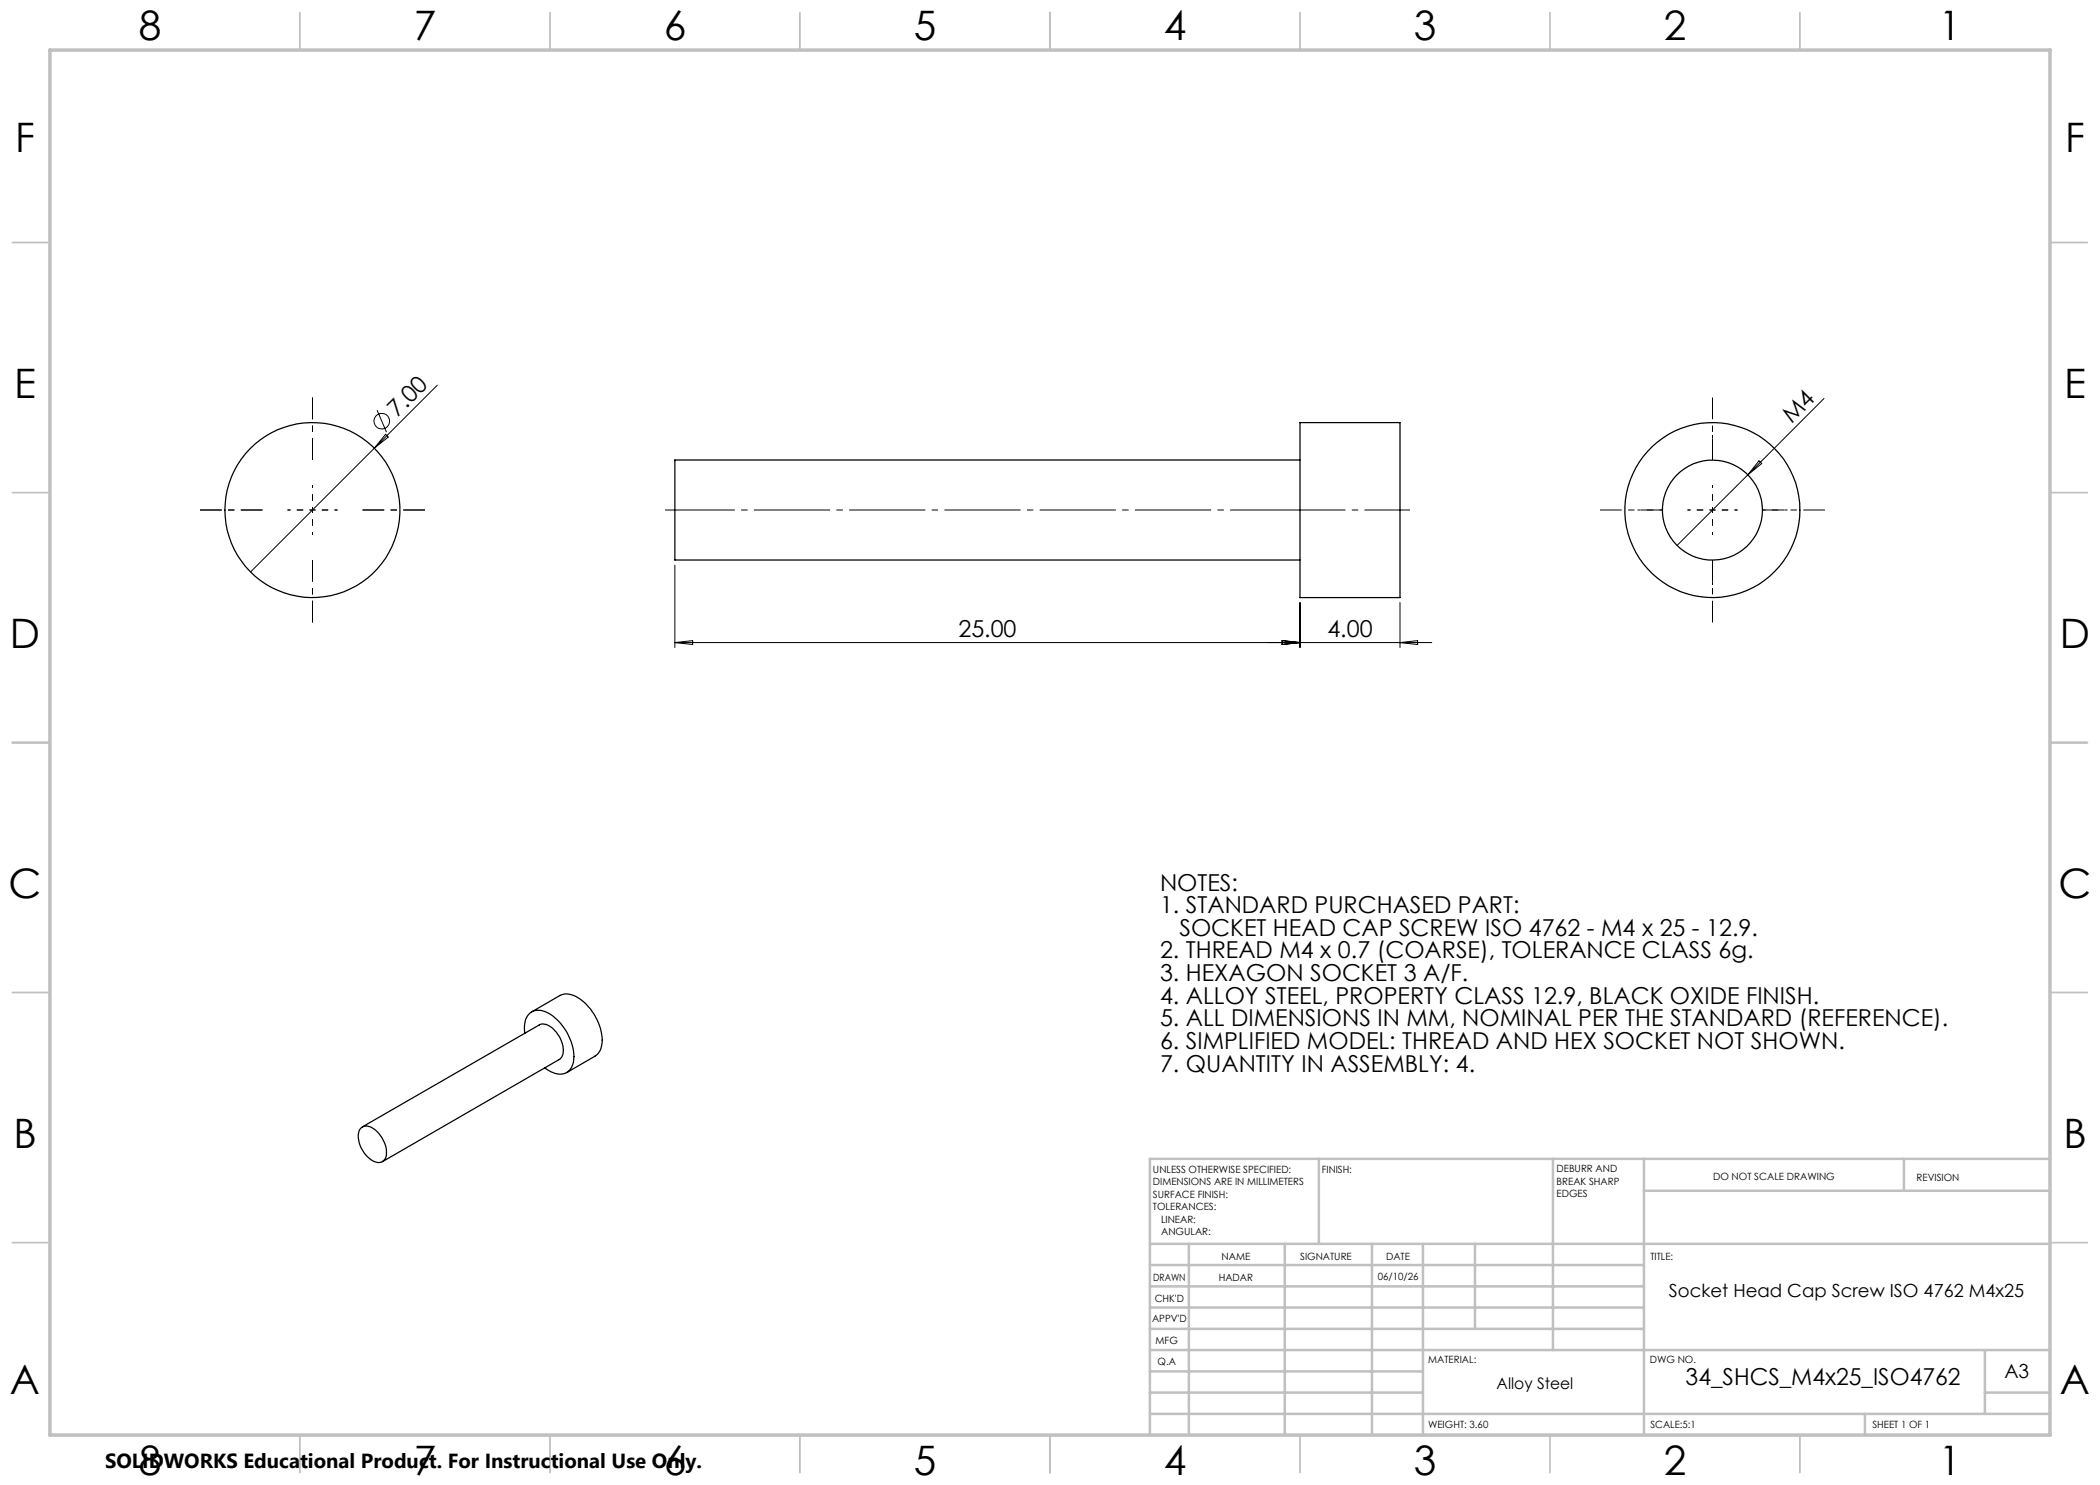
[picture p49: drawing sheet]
<svg xmlns="http://www.w3.org/2000/svg" width="420mm" height="297mm" viewBox="0 0 420 297" stroke-linecap="round" stroke-linejoin="round" font-family="sans-serif">
<defs><g id="words">
<g font-size="8.1">
<text x="27.7" y="8">8</text>
<text x="82.7" y="8">7</text>
<text x="132.7" y="8">6</text>
<text x="182.7" y="8">5</text>
<text x="232.7" y="8">4</text>
<text x="282.7" y="8">3</text>
<text x="332.7" y="8">2</text>
<text x="387.7" y="8">1</text>
<text x="3" y="30.4">F</text>
<text x="413" y="30.4">F</text>
<text x="2.8" y="79.6">E</text>
<text x="412.8" y="79.6">E</text>
<text x="2" y="129.6">D</text>
<text x="412" y="129.6">D</text>
<text x="1.7" y="179.6">C</text>
<text x="411.7" y="179.6">C</text>
<text x="2.7" y="229.6">B</text>
<text x="412.7" y="229.6">B</text>
<text x="2" y="278.9">A</text>
<text x="412" y="278.9">A</text>
<text x="27.7" y="295">8</text>
<text x="82.7" y="295">7</text>
<text x="132.7" y="295">6</text>
<text x="182.7" y="295">5</text>
<text x="232.7" y="295">4</text>
<text x="282.7" y="295">3</text>
<text x="332.7" y="295">2</text>
<text x="387.7" y="295">1</text>
</g>
<g font-size="4.7">
<text x="79.4" y="83.6" transform="rotate(-45 79.4 83.6)">7.00</text>
<text x="358.3" y="84.7" transform="rotate(-45 358.3 84.7)">M4</text>
<text x="191.7" y="127.5">25.00</text>
<text x="265.5" y="127.5">4.00</text>
<text x="232" y="178.1">NOTES:</text>
<text x="232" y="182.6">1. STANDARD PURCHASED PART:</text>
<text x="232" y="191.7">2. THREAD M4 x 0.7 (COARSE), TOLERANCE CLASS 6g.</text>
<text x="235.9" y="187.2">SOCKET HEAD CAP SCREW ISO 4762 - M4 x 25 - 12.9.</text>
<text x="232" y="196.2">3. HEXAGON SOCKET 3 A/F.</text>
<text x="232" y="200.7">4. ALLOY STEEL, PROPERTY CLASS 12.9, BLACK OXIDE FINISH.</text>
<text x="232" y="205.3">5. ALL DIMENSIONS IN MM, NOMINAL PER THE STANDARD (REFERENCE).</text>
<text x="232" y="209.8">6. SIMPLIFIED MODEL: THREAD AND HEX SOCKET NOT SHOWN.</text>
<text x="232" y="214.3">7. QUANTITY IN ASSEMBLY: 4.</text>
<text x="337.1" y="277">34_SHCS_M4x25_ISO4762</text>
</g>
<text font-size="4.1" x="21" y="293.7">SOLIDWORKS Educational Product. For Instructional Use Only.</text>
<text font-size="3.9" x="400.9" y="275.5">A3</text>
<text font-size="3.6" x="333.8" y="259.4">Socket Head Cap Screw ISO 4762 M4x25</text>
<text font-size="3.2" x="299.3" y="277.9">Alloy Steel</text>
<g font-size="2">
<text x="230.6" y="234.6">UNLESS OTHERWISE SPECIFIED:</text>
<text x="230.6" y="237.1">DIMENSIONS ARE IN MILLIMETERS</text>
<text x="230.6" y="239.6">SURFACE FINISH:</text>
<text x="264.4" y="234.6">FINISH:</text>
<text x="311.3" y="234.5">DEBURR AND</text>
<text x="311.3" y="237">BREAK SHARP</text>
<text x="311.3" y="239.5">EDGES</text>
<text x="342.6" y="236">DO NOT SCALE DRAWING</text>
<text x="383.3" y="236.2">REVISION</text>
<text x="230.6" y="242.1">TOLERANCES:</text>
<text x="232.2" y="244.6">LINEAR:</text>
<text x="232.2" y="247.1">ANGULAR:</text>
<text x="244.3" y="252">NAME</text>
<text x="260" y="251.9">SIGNATURE</text>
<text x="277.2" y="251.9">DATE</text>
<text x="330.1" y="251.9">TITLE:</text>
<text x="230.6" y="256.1">DRAWN</text>
<text x="243.7" y="256.1">HADAR</text>
<text x="275.6" y="255.9">06/10/26</text>
<text x="230.9" y="260.3">CHK'D</text>
<text x="230.4" y="264.4">APPV'D</text>
<text x="231.1" y="268.8">MFG</text>
<text x="231.5" y="273">Q.A</text>
<text x="285.6" y="272.5">MATERIAL:</text>
<text x="330" y="272.5">DWG NO.</text>
<text x="285.6" y="285.5">WEIGHT: 3.60</text>
<text x="330.1" y="285.6">SCALE:5:1</text>
<text x="374.5" y="285.6">SHEET 1 OF 1</text>
</g>
</g></defs>
<g fill="none" stroke="#000" stroke-width=".25">
<path d="M260 84.5h20v35h-20zM260 92h-125v20h125M105 206.7a4.1 4.1 0 0 1 1.4-4.4 4.6 4.6 0 0 1 5 1.7 10.4 10.4 0 0 1 3.3 8.5 2.8 2.8 0 0 1-4.4 1.9l-1.3-.8M106.3 202.4l5.7-3.3a4 4 0 0 1 4.3 1 10.6 10.6 0 0 1 4.1 8.8 3.1 3.1 0 0 1-1.4 2.3l-5.7 3.3M72.1 225.7a1.91 1.91 0 0 1 2.7 .1 5.6 5.6 0 0 1 2.3 5.9 1.76 1.76 0 0 1-2.8 .3 5.7 5.7 0 0 1-2.5-5.8zM72.5 225.4l35.3-20.4a2.66 2.66 0 0 1 3.2 1.2 4.9 4.9 0 0 1 1.3 5.3l-.3 .3-35.5 20.5"/>
<circle cx="62.5" cy="102" r="17.5"/>
<circle cx="342.5" cy="102" r="17.5"/>
<circle cx="342.5" cy="102" r="10"/>
</g>
<g fill="none" stroke="#000" stroke-width=".2">
<path d="M87.5 77l-37.4 37.4M364.8 79.7l-29.4 29.4M75.4 82.1l1.9 4.3M77.1 86.9l.5 .5-2.7 2.2zM351.8 92.2l.6 .5-2.8 2.3zM135 113v16.5M135 128.5h151.3M135 128.5l3.5-.4v.8zM256.4 128.1l3.6 .4-3.6 .4zM260 120.5v9M280 120.5v9M280 128.5l3.5-.4v.8z"/>
<circle cx="76.4" cy="84.2" r="1.56"/>
</g>
<path d="M133 102h127" fill="none" stroke="#000" stroke-width=".2" stroke-dasharray="15.2 1.3 1.3 1.3" stroke-dashoffset="1.3" stroke-linecap="butt"/>
<path d="M260 102h22" fill="none" stroke="#000" stroke-width=".2" stroke-dasharray="15.2 1.3 1.3 1.3" stroke-dashoffset="6.1" stroke-linecap="butt"/>
<path d="M342.5 92v-5M62.5 102v-5M62.5 102h-5M62.5 102v5M62.5 102h5M332.5 102h-5M342.5 102v-5M342.5 102h-5M342.5 102v5M342.5 102h5M342.5 112v5M352.5 102h5" fill="none" stroke="#000" stroke-width=".2" stroke-dasharray="15.2 1.3 1.3 1.3" stroke-dashoffset="14.6" stroke-linecap="butt"/>
<path d="M62.5 92v-12.5M342.5 92v-12.5M52.5 102h-12.5M62.5 112v12.5M72.5 102h12.5M332.5 102h-12.5M342.5 112v12.5M352.5 102h12.5" fill="none" stroke="#000" stroke-width=".2" stroke-dasharray="15.2 1.3 1.3 1.3" stroke-dashoffset="10.9" stroke-linecap="butt"/>
<g fill="none" stroke="#c0c0c0" stroke-width=".35">
<path d="M60 2.5v7.5M110 2.5v7.5M160 2.5v7.5M210 2.5v7.5M260 2.5v7.5M310 2.5v7.5M360 2.5v7.5M2.5 48.5h7.5M410 48.5h7.5M2.5 98.5h7.5M410 98.5h7.5M2.5 148.5h7.5"/>
<path d="M410 148.5h7.5M2.5 198.5h7.5M410 198.5h7.5M2.5 248.5h7.5M410 248.5h7.5M60 287v7.5M110 287v7.5M160 287v7.5M210 287v7.5M260 287v7.5M310 287v7.5M360 287v7.5"/>
</g>
<g fill="none" stroke="#c0c0c0" stroke-width=".5">
<path d="M263.8 231.8v17M310.6 231.8v38.2M328.8 231.8v55.2M328.8 238.2h81.2M380.8 231.8v6.4M410 231.8h-180v55.2M230 248.8h180M230 257.3h98.8M230 253h98.8M237.8 248.8v38.2M257 248.8v38.2M274.4 248.8v38.2"/>
<path d="M284.6 248.8v38.2M295 248.8v17M230 265.8h98.8M230 261.5h98.8M230 278.5h54.6M230 274.3h54.6M230 270h180M397 278.5h13M397 270v12.8M230 282.8h180M373 282.8v4.2"/>
</g>
<path d="M10 10h400v277h-400z" fill="none" stroke="#c0c0c0" stroke-width=".7"/>
<use href="#words"/>
</svg>
